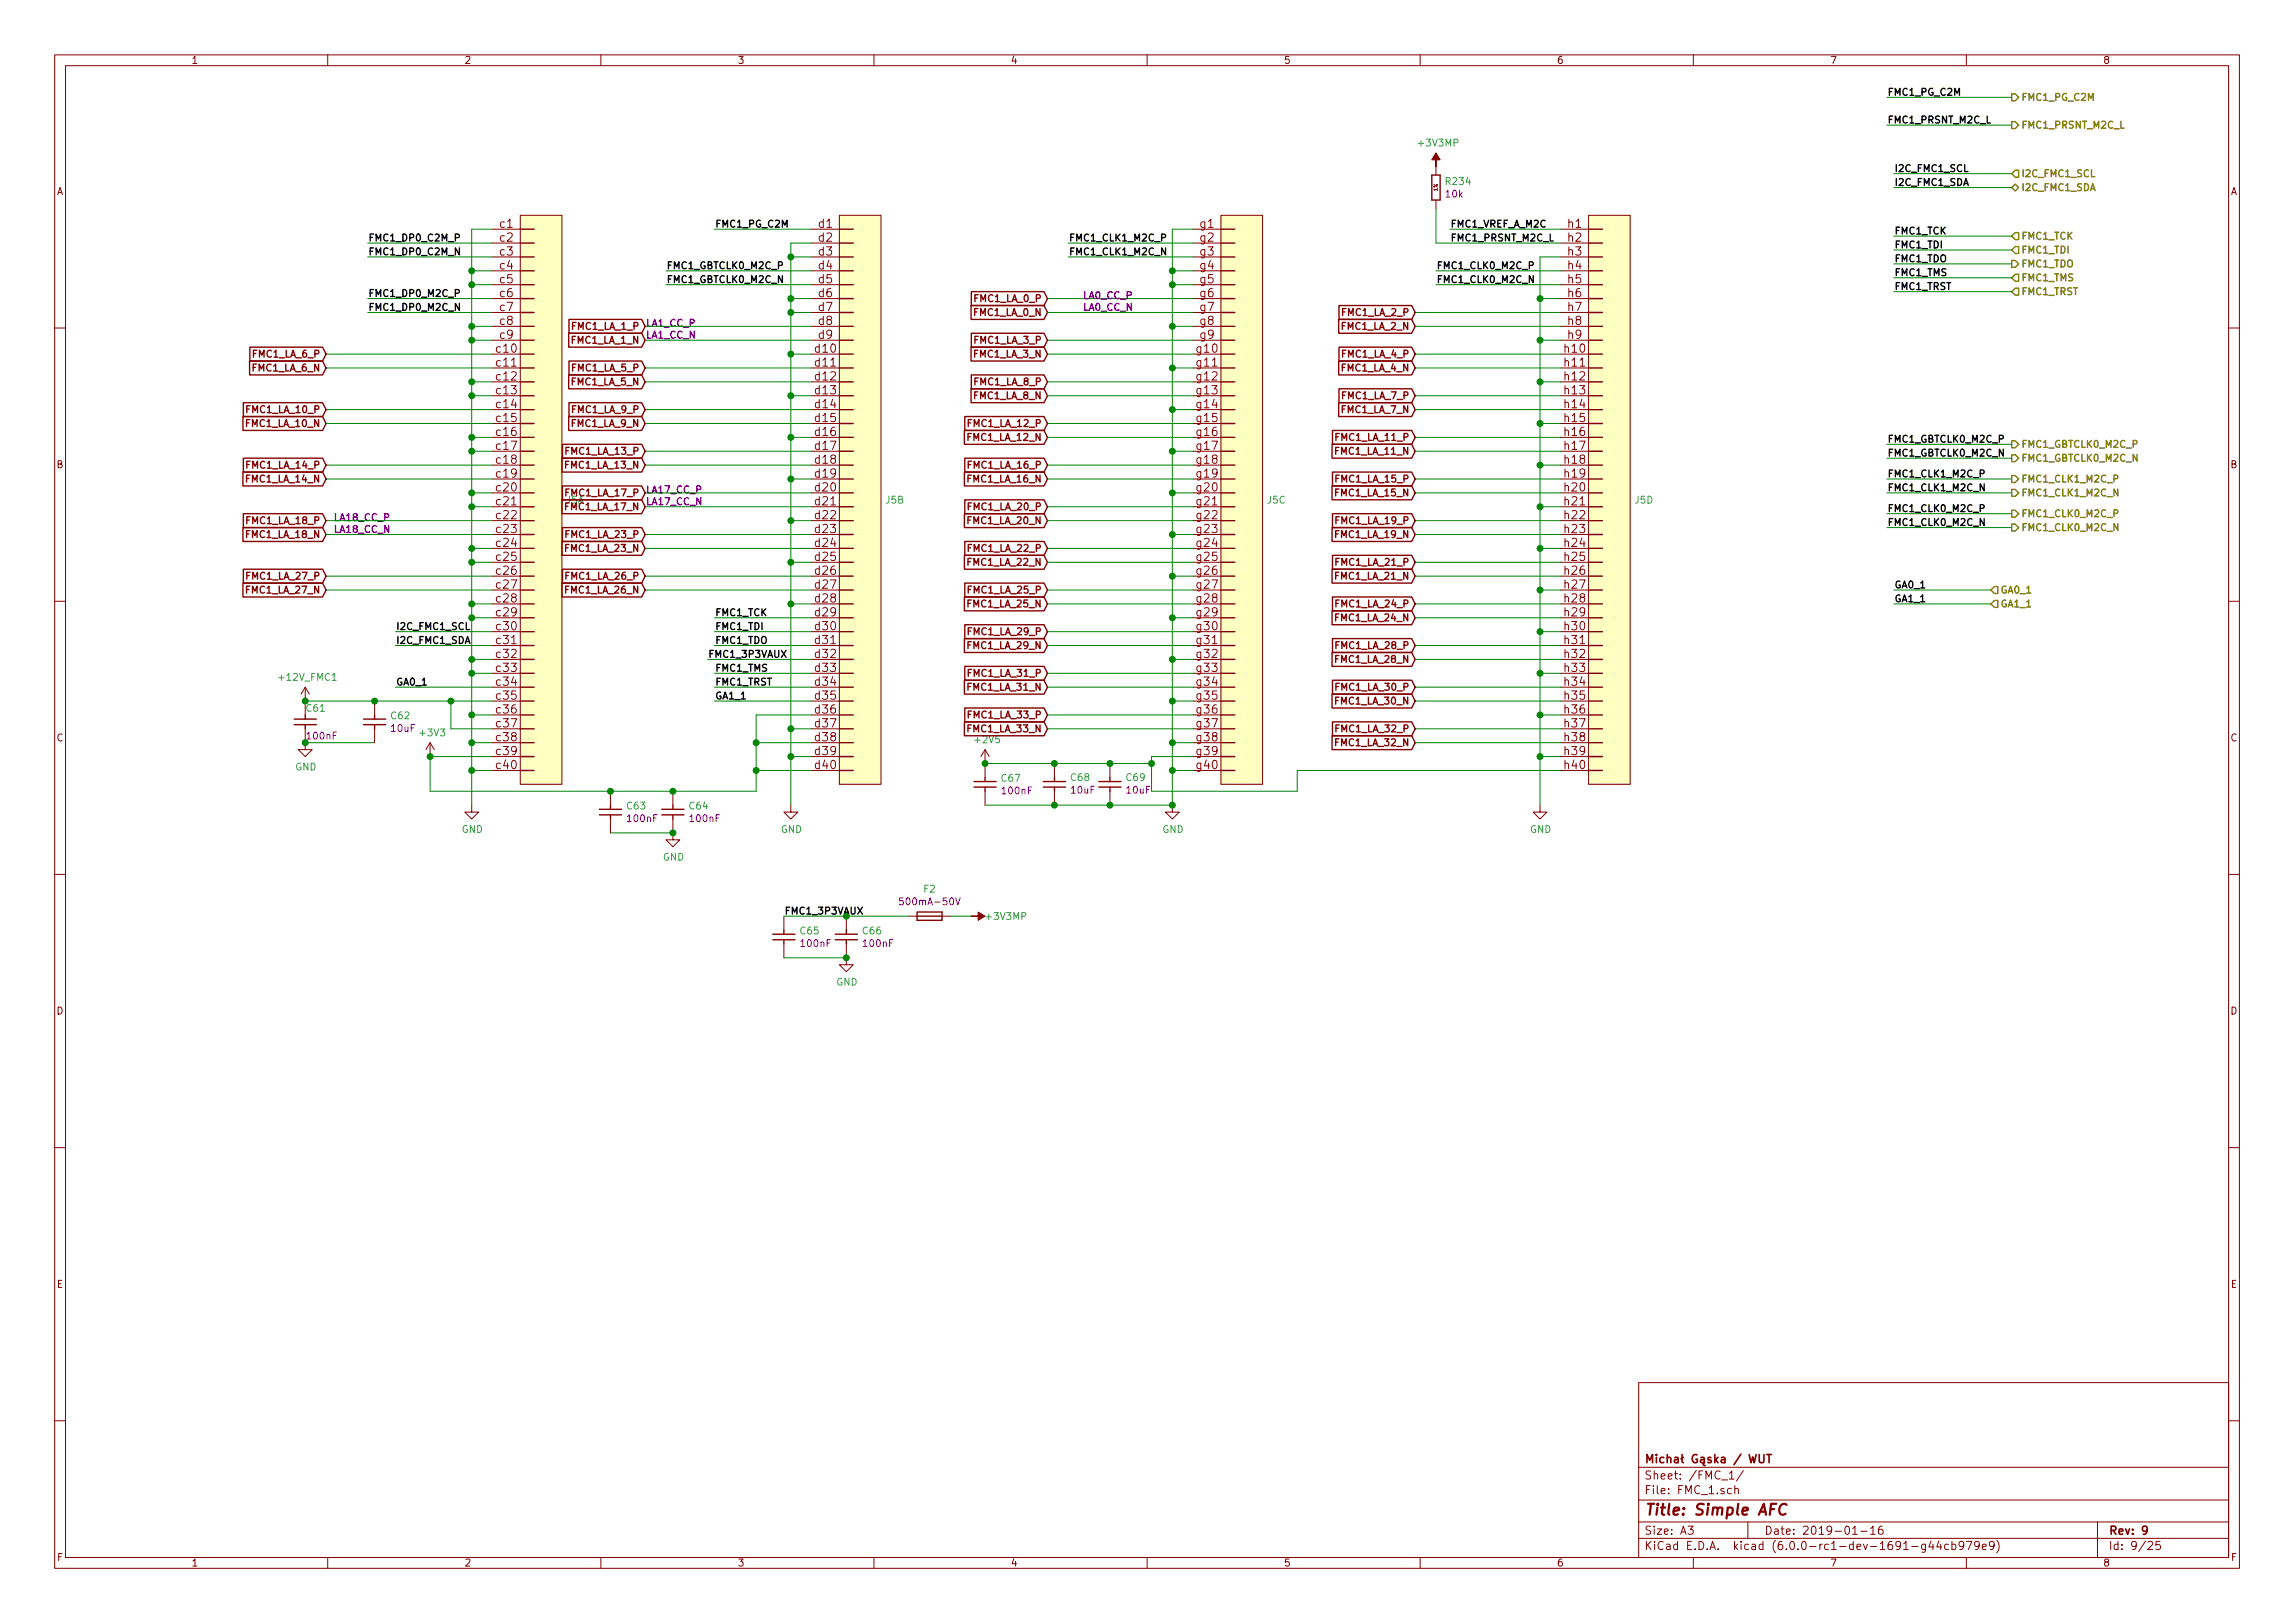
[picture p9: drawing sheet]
<svg xmlns="http://www.w3.org/2000/svg" width="420mm" height="297mm" viewBox="0 0 420 297" stroke-linecap="round" stroke-linejoin="round" font-family="sans-serif">
<defs><g id="words">
<text font-size="2.8" fill="#840000" x="301" y="277.3">Title: Simple AFC</text>
<g font-size="2.1" fill="#840000">
<text x="91.5" y="41.7">c1</text>
<text x="149.9" y="41.7">d1</text>
<text x="219.7" y="41.7">g1</text>
<text x="287" y="41.7">h1</text>
<text x="91.5" y="44.2">c2</text>
<text x="91.5" y="46.8">c3</text>
<text x="149.9" y="44.2">d2</text>
<text x="149.9" y="46.8">d3</text>
<text x="219.7" y="44.2">g2</text>
<text x="219.7" y="46.8">g3</text>
<text x="287" y="44.2">h2</text>
<text x="287" y="46.8">h3</text>
<text x="91.5" y="49.3">c4</text>
<text x="91.5" y="51.9">c5</text>
<text x="149.9" y="49.3">d4</text>
<text x="149.9" y="51.9">d5</text>
<text x="219.7" y="49.3">g4</text>
<text x="219.7" y="51.9">g5</text>
<text x="287" y="49.3">h4</text>
<text x="287" y="51.9">h5</text>
<text x="91.5" y="54.4">c6</text>
<text x="91.5" y="56.9">c7</text>
<text x="91.5" y="59.5">c8</text>
<text x="149.9" y="54.4">d6</text>
<text x="149.9" y="56.9">d7</text>
<text x="149.9" y="59.5">d8</text>
<text x="219.7" y="54.4">g6</text>
<text x="219.7" y="56.9">g7</text>
<text x="219.7" y="59.5">g8</text>
<text x="287" y="54.4">h6</text>
<text x="287" y="56.9">h7</text>
<text x="287" y="59.5">h8</text>
<text x="91" y="64.6">c10</text>
<text x="91.5" y="62">c9</text>
<text x="149.3" y="64.6">d10</text>
<text x="149.9" y="62">d9</text>
<text x="219.2" y="64.6">g10</text>
<text x="219.7" y="62">g9</text>
<text x="286.5" y="64.6">h10</text>
<text x="287" y="62">h9</text>
<text x="91" y="67.1">c11</text>
<text x="91" y="69.6">c12</text>
<text x="149.3" y="67.1">d11</text>
<text x="149.3" y="69.6">d12</text>
<text x="219.2" y="67.1">g11</text>
<text x="219.2" y="69.6">g12</text>
<text x="286.5" y="67.1">h11</text>
<text x="286.5" y="69.6">h12</text>
<text x="91" y="72.2">c13</text>
<text x="91" y="74.7">c14</text>
<text x="91" y="77.3">c15</text>
<text x="149.3" y="72.2">d13</text>
<text x="149.3" y="74.7">d14</text>
<text x="149.3" y="77.3">d15</text>
<text x="219.2" y="72.2">g13</text>
<text x="219.2" y="74.7">g14</text>
<text x="219.2" y="77.3">g15</text>
<text x="286.5" y="72.2">h13</text>
<text x="286.5" y="74.7">h14</text>
<text x="286.5" y="77.3">h15</text>
<text x="91" y="79.8">c16</text>
<text x="91" y="82.3">c17</text>
<text x="149.3" y="79.8">d16</text>
<text x="149.3" y="82.3">d17</text>
<text x="219.2" y="79.8">g16</text>
<text x="219.2" y="82.3">g17</text>
<text x="286.5" y="79.8">h16</text>
<text x="286.5" y="82.3">h17</text>
<text x="91" y="84.9">c18</text>
<text x="91" y="87.4">c19</text>
<text x="91" y="90">c20</text>
<text x="149.3" y="84.9">d18</text>
<text x="149.3" y="87.4">d19</text>
<text x="149.3" y="90">d20</text>
<text x="219.2" y="84.9">g18</text>
<text x="219.2" y="87.4">g19</text>
<text x="219.2" y="90">g20</text>
<text x="286.5" y="84.9">h18</text>
<text x="286.5" y="87.4">h19</text>
<text x="286.5" y="90">h20</text>
<text x="91" y="92.5">c21</text>
<text x="91" y="95">c22</text>
<text x="149.3" y="92.5">d21</text>
<text x="149.3" y="95">d22</text>
<text x="219.2" y="92.5">g21</text>
<text x="219.2" y="95">g22</text>
<text x="286.5" y="92.5">h21</text>
<text x="286.5" y="95">h22</text>
<text x="91" y="97.6">c23</text>
<text x="91" y="100.1">c24</text>
<text x="149.3" y="97.6">d23</text>
<text x="149.3" y="100.1">d24</text>
<text x="219.2" y="97.6">g23</text>
<text x="219.2" y="100.1">g24</text>
<text x="286.5" y="97.6">h23</text>
<text x="286.5" y="100.1">h24</text>
<text x="91" y="102.7">c25</text>
<text x="91" y="105.2">c26</text>
<text x="91" y="107.7">c27</text>
<text x="149.3" y="102.7">d25</text>
<text x="149.3" y="105.2">d26</text>
<text x="149.3" y="107.7">d27</text>
<text x="219.2" y="102.7">g25</text>
<text x="219.2" y="105.2">g26</text>
<text x="219.2" y="107.7">g27</text>
<text x="286.5" y="102.7">h25</text>
<text x="286.5" y="105.2">h26</text>
<text x="286.5" y="107.7">h27</text>
<text x="91" y="110.3">c28</text>
<text x="91" y="112.8">c29</text>
<text x="149.3" y="110.3">d28</text>
<text x="149.3" y="112.8">d29</text>
<text x="219.2" y="110.3">g28</text>
<text x="219.2" y="112.8">g29</text>
<text x="286.5" y="110.3">h28</text>
<text x="286.5" y="112.8">h29</text>
<text x="91" y="115.4">c30</text>
<text x="91" y="117.9">c31</text>
<text x="149.3" y="115.4">d30</text>
<text x="149.3" y="117.9">d31</text>
<text x="219.2" y="115.4">g30</text>
<text x="219.2" y="117.9">g31</text>
<text x="286.5" y="115.4">h30</text>
<text x="286.5" y="117.9">h31</text>
<text x="91" y="120.4">c32</text>
<text x="91" y="123">c33</text>
<text x="91" y="125.5">c34</text>
<text x="149.3" y="120.4">d32</text>
<text x="149.3" y="123">d33</text>
<text x="149.3" y="125.5">d34</text>
<text x="219.2" y="120.4">g32</text>
<text x="219.2" y="123">g33</text>
<text x="219.2" y="125.5">g34</text>
<text x="286.5" y="120.4">h32</text>
<text x="286.5" y="123">h33</text>
<text x="286.5" y="125.5">h34</text>
<text x="91" y="128.1">c35</text>
<text x="91" y="130.6">c36</text>
<text x="149.3" y="128.1">d35</text>
<text x="149.3" y="130.6">d36</text>
<text x="219.2" y="128.1">g35</text>
<text x="219.2" y="130.6">g36</text>
<text x="286.5" y="128.1">h35</text>
<text x="286.5" y="130.6">h36</text>
<text x="91" y="133.1">c37</text>
<text x="91" y="135.7">c38</text>
<text x="149.3" y="133.1">d37</text>
<text x="149.3" y="135.7">d38</text>
<text x="219.2" y="133.1">g37</text>
<text x="219.2" y="135.7">g38</text>
<text x="286.5" y="133.1">h37</text>
<text x="286.5" y="135.7">h38</text>
<text x="91" y="138.2">c39</text>
<text x="91" y="140.8">c40</text>
<text x="149.3" y="138.2">d39</text>
<text x="149.3" y="140.8">d40</text>
<text x="219.2" y="138.2">g39</text>
<text x="219.2" y="140.8">g40</text>
<text x="286.5" y="138.2">h39</text>
<text x="286.5" y="140.8">h40</text>
<text x="301" y="267.8">Micha Gska / WUT</text>
<text x="301" y="273.5">File: FMC_1.sch</text>
<text x="301" y="270.8">Sheet: /FMC_1/</text>
<text x="301" y="280.9">Size: A3</text>
<text x="323" y="280.9">Date: 2019-01-16</text>
<text x="386" y="280.9">Rev: 9</text>
<text x="301" y="283.7">KiCad E.D.A. kicad (6.0.0-rc1-dev-1691-g44cb979e9)</text>
<text x="386" y="283.7">Id: 9/25</text>
</g>
<g font-size="1.8" fill="#840000">
<text x="35" y="11.7">1</text>
<text x="85" y="11.7">2</text>
<text x="135" y="11.7">3</text>
<text x="185" y="11.7">4</text>
<text x="235" y="11.7">5</text>
<text x="285" y="11.7">6</text>
<text x="335" y="11.7">7</text>
<text x="385" y="11.7">8</text>
<text x="10.4" y="35.7">A</text>
<text x="408.4" y="35.7">A</text>
<text x="178.5" y="57.8">FMC1_LA_0_N</text>
<text x="178.6" y="55.3">FMC1_LA_0_P</text>
<text x="245.9" y="57.8">FMC1_LA_2_P</text>
<text x="46.5" y="65.4">FMC1_LA_6_P</text>
<text x="104.8" y="62.9">FMC1_LA_1_N</text>
<text x="104.9" y="60.4">FMC1_LA_1_P</text>
<text x="178.5" y="65.4">FMC1_LA_3_N</text>
<text x="178.6" y="62.9">FMC1_LA_3_P</text>
<text x="245.8" y="60.4">FMC1_LA_2_N</text>
<text x="245.9" y="65.4">FMC1_LA_4_P</text>
<text x="46.4" y="68">FMC1_LA_6_N</text>
<text x="104.8" y="70.5">FMC1_LA_5_N</text>
<text x="104.9" y="68">FMC1_LA_5_P</text>
<text x="178.6" y="70.5">FMC1_LA_8_P</text>
<text x="245.8" y="68">FMC1_LA_4_N</text>
<text x="45.5" y="75.6">FMC1_LA_10_P</text>
<text x="104.9" y="75.6">FMC1_LA_9_P</text>
<text x="178.5" y="73.1">FMC1_LA_8_N</text>
<text x="245.8" y="75.6">FMC1_LA_7_N</text>
<text x="245.9" y="73.1">FMC1_LA_7_P</text>
<text x="45.4" y="78.1">FMC1_LA_10_N</text>
<text x="104" y="83.2">FMC1_LA_13_P</text>
<text x="104.8" y="78.1">FMC1_LA_9_N</text>
<text x="177.5" y="80.7">FMC1_LA_12_N</text>
<text x="177.6" y="78.1">FMC1_LA_12_P</text>
<text x="244.8" y="83.2">FMC1_LA_11_N</text>
<text x="244.9" y="80.7">FMC1_LA_11_P</text>
<text x="10.4" y="85.7">B</text>
<text x="45.4" y="88.3">FMC1_LA_14_N</text>
<text x="45.5" y="85.8">FMC1_LA_14_P</text>
<text x="103.9" y="85.8">FMC1_LA_13_N</text>
<text x="177.5" y="88.3">FMC1_LA_16_N</text>
<text x="177.6" y="85.8">FMC1_LA_16_P</text>
<text x="244.9" y="88.3">FMC1_LA_15_P</text>
<text x="408.4" y="85.7">B</text>
<text x="45.5" y="95.9">FMC1_LA_18_P</text>
<text x="103.6" y="92.2">J5A</text>
<text x="103.9" y="93.4">FMC1_LA_17_N</text>
<text x="104" y="90.8">FMC1_LA_17_P</text>
<text x="177.5" y="95.9">FMC1_LA_20_N</text>
<text x="177.6" y="93.4">FMC1_LA_20_P</text>
<text x="244.8" y="90.8">FMC1_LA_15_N</text>
<text x="244.9" y="95.9">FMC1_LA_19_P</text>
<text x="45.4" y="98.5">FMC1_LA_18_N</text>
<text x="103.9" y="101">FMC1_LA_23_N</text>
<text x="104" y="98.5">FMC1_LA_23_P</text>
<text x="177.6" y="101">FMC1_LA_22_P</text>
<text x="244.8" y="98.5">FMC1_LA_19_N</text>
<text x="45.5" y="106.1">FMC1_LA_27_P</text>
<text x="104" y="106.1">FMC1_LA_26_P</text>
<text x="177.5" y="103.5">FMC1_LA_22_N</text>
<text x="244.8" y="106.1">FMC1_LA_21_N</text>
<text x="244.9" y="103.5">FMC1_LA_21_P</text>
<text x="45.4" y="108.6">FMC1_LA_27_N</text>
<text x="103.9" y="108.6">FMC1_LA_26_N</text>
<text x="177.5" y="111.2">FMC1_LA_25_N</text>
<text x="177.6" y="108.6">FMC1_LA_25_P</text>
<text x="244.8" y="113.7">FMC1_LA_24_N</text>
<text x="244.9" y="111.2">FMC1_LA_24_P</text>
<text x="177.5" y="118.8">FMC1_LA_29_N</text>
<text x="177.6" y="116.2">FMC1_LA_29_P</text>
<text x="244.9" y="118.8">FMC1_LA_28_P</text>
<text x="177.6" y="123.9">FMC1_LA_31_P</text>
<text x="244.8" y="121.3">FMC1_LA_28_N</text>
<text x="177.5" y="126.4">FMC1_LA_31_N</text>
<text x="177.6" y="131.5">FMC1_LA_33_P</text>
<text x="244.8" y="128.9">FMC1_LA_30_N</text>
<text x="244.9" y="126.4">FMC1_LA_30_P</text>
<text x="10.4" y="135.7">C</text>
<text x="177.5" y="134">FMC1_LA_33_N</text>
<text x="244.8" y="136.6">FMC1_LA_32_N</text>
<text x="244.9" y="134">FMC1_LA_32_P</text>
<text x="408.4" y="135.7">C</text>
<text x="10.4" y="185.7">D</text>
<text x="408.4" y="185.7">D</text>
<text x="10.4" y="235.7">E</text>
<text x="408.4" y="235.7">E</text>
<text x="10.5" y="285.7">F</text>
<text x="35" y="286.7">1</text>
<text x="85" y="286.7">2</text>
<text x="135" y="286.7">3</text>
<text x="185" y="286.7">4</text>
<text x="235" y="286.7">5</text>
<text x="285" y="286.7">6</text>
<text x="335" y="286.7">7</text>
<text x="385" y="286.7">8</text>
<text x="408.5" y="285.7">F</text>
</g>
<g font-size="1.8">
<text x="345.4" y="17.5">FMC1_PG_C2M</text>
<text x="345.4" y="22.6">FMC1_PRSNT_M2C_L</text>
<text x="346.7" y="31.5">I2C_FMC1_SCL</text>
<text x="346.7" y="34">I2C_FMC1_SDA</text>
<text x="130.8" y="41.6">FMC1_PG_C2M</text>
<text x="265.4" y="41.6">FMC1_VREF_A_M2C</text>
<text x="67.3" y="44.2">FMC1_DP0_C2M_P</text>
<text x="67.3" y="46.7">FMC1_DP0_C2M_N</text>
<text x="195.6" y="44.2">FMC1_CLK1_M2C_P</text>
<text x="195.6" y="46.7">FMC1_CLK1_M2C_N</text>
<text x="265.4" y="44.2">FMC1_PRSNT_M2C_L</text>
<text x="346.7" y="42.9">FMC1_TCK</text>
<text x="346.7" y="45.5">FMC1_TDI</text>
<text x="346.7" y="48">FMC1_TDO</text>
<text x="121.9" y="49.3">FMC1_GBTCLK0_M2C_P</text>
<text x="121.9" y="51.8">FMC1_GBTCLK0_M2C_N</text>
<text x="262.9" y="49.3">FMC1_CLK0_M2C_P</text>
<text x="262.9" y="51.8">FMC1_CLK0_M2C_N</text>
<text x="346.7" y="50.5">FMC1_TMS</text>
<text x="346.7" y="53.1">FMC1_TRST</text>
<text x="67.3" y="54.3">FMC1_DP0_M2C_P</text>
<text x="67.3" y="56.9">FMC1_DP0_M2C_N</text>
<text x="345.4" y="81">FMC1_GBTCLK0_M2C_P</text>
<text x="345.4" y="83.6">FMC1_GBTCLK0_M2C_N</text>
<text x="345.4" y="87.4">FMC1_CLK1_M2C_P</text>
<text x="345.4" y="89.9">FMC1_CLK1_M2C_N</text>
<text x="345.4" y="93.7">FMC1_CLK0_M2C_P</text>
<text x="345.4" y="96.3">FMC1_CLK0_M2C_N</text>
<text x="346.7" y="107.7">GA0_1</text>
<text x="130.8" y="112.8">FMC1_TCK</text>
<text x="346.7" y="110.2">GA1_1</text>
<text x="72.4" y="115.3">I2C_FMC1_SCL</text>
<text x="72.4" y="117.8">I2C_FMC1_SDA</text>
<text x="130.8" y="115.3">FMC1_TDI</text>
<text x="130.8" y="117.8">FMC1_TDO</text>
<text x="72.4" y="125.5">GA0_1</text>
<text x="129.5" y="120.4">FMC1_3P3VAUX</text>
<text x="130.8" y="122.9">FMC1_TMS</text>
<text x="130.8" y="125.5">FMC1_TRST</text>
<text x="130.8" y="128">GA1_1</text>
</g>
<g font-size="1.8" fill="#848400">
<text x="369.9" y="23.5">FMC1_PRSNT_M2C_L</text>
<text x="369.9" y="18.5">FMC1_PG_C2M</text>
<text x="369.9" y="32.4">I2C_FMC1_SCL</text>
<text x="369.9" y="35">I2C_FMC1_SDA</text>
<text x="369.9" y="43.9">FMC1_TCK</text>
<text x="369.9" y="46.4">FMC1_TDI</text>
<text x="369.9" y="48.9">FMC1_TDO</text>
<text x="369.9" y="51.5">FMC1_TMS</text>
<text x="369.9" y="54">FMC1_TRST</text>
<text x="369.9" y="82">FMC1_GBTCLK0_M2C_P</text>
<text x="369.9" y="84.5">FMC1_GBTCLK0_M2C_N</text>
<text x="369.9" y="88.3">FMC1_CLK1_M2C_P</text>
<text x="369.9" y="90.8">FMC1_CLK1_M2C_N</text>
<text x="369.9" y="94.7">FMC1_CLK0_M2C_P</text>
<text x="369.9" y="97.2">FMC1_CLK0_M2C_N</text>
<text x="366.1" y="108.6">GA0_1</text>
<text x="366.1" y="111.2">GA1_1</text>
</g>
<g font-size="1.8" fill="#008484">
<text x="259.9" y="26.8">+3V3MP</text>
<text x="264.8" y="33.8">R234</text>
<text x="162.2" y="92.2">J5B</text>
<text x="232" y="92.2">J5C</text>
<text x="299.3" y="92.2">J5D</text>
<text x="51.3" y="124.6">+12V_FMC1</text>
<text x="56.2" y="130.3">C61</text>
<text x="71.7" y="131.6">C62</text>
<text x="77" y="134.8">+3V3</text>
<text x="178.6" y="136">+2V5</text>
<text x="54.1" y="141">GND</text>
<text x="183.4" y="143.1">C67</text>
<text x="196.1" y="142.9">C68</text>
<text x="206.3" y="142.9">C69</text>
<text x="114.8" y="148.1">C63</text>
<text x="126.3" y="148.1">C64</text>
<text x="84.5" y="152.4">GND</text>
<text x="143" y="152.4">GND</text>
<text x="212.8" y="152.4">GND</text>
<text x="280.1" y="152.4">GND</text>
<text x="121.4" y="157.5">GND</text>
<text x="169.2" y="163.4">F2</text>
<text x="146.6" y="171">C65</text>
<text x="158" y="171">C66</text>
<text x="180.7" y="168.4">+3V3MP</text>
<text x="153.1" y="180.4">GND</text>
</g>
<g font-size="1.8" fill="#840084">
<text x="264.7" y="36.2">10k</text>
<text x="56.3" y="135.3">100nF</text>
<text x="71.7" y="133.9">10uF</text>
<text x="183.6" y="145.4">100nF</text>
<text x="196.2" y="145.2">10uF</text>
<text x="206.3" y="145.2">10uF</text>
<text x="115" y="150.5">100nF</text>
<text x="126.4" y="150.5">100nF</text>
<text x="165.4" y="165.7">500mA-50V</text>
<text x="146.8" y="173.3">100nF</text>
<text x="158.2" y="173.3">100nF</text>
</g>
<g font-size="1.8" fill="#0000c2">
<text x="118.1" y="59.8">LA1_CC_P</text>
<text x="198.1" y="54.7">LA0_CC_P</text>
<text x="198.1" y="56.9">LA0_CC_N</text>
<text x="118.1" y="62">LA1_CC_N</text>
<text x="61" y="95.4">LA18_CC_P</text>
<text x="118.1" y="90.3">LA17_CC_P</text>
<text x="118.1" y="92.4">LA17_CC_N</text>
<text x="61" y="97.5">LA18_CC_N</text>
</g>
<text font-size="1.8" fill="#008400" x="143.5" y="167.4">FMC1_3P3VAUX</text>
<text font-size=".9" fill="#840000" x="263.2" y="35" transform="rotate(-90 263.2 35)">1%</text>
</g></defs>
<g fill="none" stroke="#840000" stroke-width=".18">
<path d="M10 10h400v277h-400zM12 12h396v273.1h-396zM60 10v2M110 10v2M160 10v2M210 10v2M260 10v2M310 10v2M360 10v2M95.2 39.4h7.7v104.1h-7.7zM153.7 39.4h7.6v104.1h-7.6zM223.5 39.4h7.6v104.1h-7.6z"/>
<path d="M262.9 30.5v1.5M262.9 36.6v1.5M290.8 39.4h7.6v104.1h-7.6zM90.2 41.9h5M90.2 44.5h5M90.2 47h5M90.2 49.6h5M90.2 52.1h5M90.2 54.6h5M90.2 57.2h5M90.2 59.7h5M148.6 41.9h5.1"/>
<path d="M148.6 44.5h5.1M148.6 47h5.1M148.6 49.6h5.1M148.6 52.1h5.1M148.6 54.6h5.1M148.6 57.2h5.1M148.6 59.7h5.1M218.4 41.9h5.1M218.4 44.5h5.1M218.4 47h5.1M218.4 49.6h5.1M218.4 52.1h5.1"/>
<path d="M218.4 54.6h5.1M218.4 57.2h5.1M218.4 59.7h5.1M285.7 41.9h5.1M285.7 44.5h5.1M285.7 47h5.1M285.7 49.6h5.1M285.7 52.1h5.1M285.7 54.6h5.1M285.7 57.2h5.1M285.7 59.7h5.1M10 60h2"/>
<path d="M90.2 62.3h5M90.2 64.8h5M90.2 67.3h5M90.2 69.9h5M90.2 72.4h5M90.2 75h5M90.2 77.5h5M148.6 62.3h5.1M148.6 64.8h5.1M148.6 67.3h5.1M148.6 69.9h5.1M148.6 72.4h5.1"/>
<path d="M148.6 75h5.1M148.6 77.5h5.1M218.4 62.3h5.1M218.4 64.8h5.1M218.4 67.3h5.1M218.4 69.9h5.1M218.4 72.4h5.1M218.4 75h5.1M218.4 77.5h5.1M285.7 62.3h5.1M285.7 64.8h5.1M285.7 67.3h5.1"/>
<path d="M285.7 69.9h5.1M285.7 72.4h5.1M285.7 75h5.1M285.7 77.5h5.1M408 60h2M90.2 80h5M90.2 82.6h5M90.2 85.1h5M90.2 87.7h5M90.2 90.2h5M90.2 92.7h5M90.2 95.3h5"/>
<path d="M90.2 97.8h5M148.6 80h5.1M148.6 82.6h5.1M148.6 85.1h5.1M148.6 87.7h5.1M148.6 90.2h5.1M148.6 92.7h5.1M148.6 95.3h5.1M148.6 97.8h5.1M218.4 80h5.1M218.4 82.6h5.1M218.4 85.1h5.1"/>
<path d="M218.4 87.7h5.1M218.4 90.2h5.1M218.4 92.7h5.1M218.4 95.3h5.1M218.4 97.8h5.1M285.7 80h5.1M285.7 82.6h5.1M285.7 85.1h5.1M285.7 87.7h5.1M285.7 90.2h5.1M285.7 92.7h5.1M285.7 95.3h5.1"/>
<path d="M285.7 97.8h5.1M10 110h2M90.2 100.4h5M90.2 102.9h5M90.2 105.4h5M90.2 108h5M90.2 110.5h5M90.2 113.1h5M90.2 115.6h5M90.2 118.1h5M148.6 100.4h5.1M148.6 102.9h5.1"/>
<path d="M148.6 105.4h5.1M148.6 108h5.1M148.6 110.5h5.1M148.6 113.1h5.1M148.6 115.6h5.1M148.6 118.1h5.1M218.4 100.4h5.1M218.4 102.9h5.1M218.4 105.4h5.1M218.4 108h5.1M218.4 110.5h5.1M218.4 113.1h5.1"/>
<path d="M218.4 115.6h5.1M218.4 118.1h5.1M285.7 100.4h5.1M285.7 102.9h5.1M285.7 105.4h5.1M285.7 108h5.1M285.7 110.5h5.1M285.7 113.1h5.1M285.7 115.6h5.1M285.7 118.1h5.1M408 110h2M55.9 133.4v3.8h1.2l-1.2 1.3-1.3-1.3h1.3"/>
<path d="M55.9 125.8l-.8 1.2M55.9 125.8v5M55.9 125.8l.7 1.2M68.6 128.3v2.5M68.6 133.4v2.5M78.7 135.9l-.7 1.3M78.7 135.9v2.6M78.7 135.9l.8 1.3M90.2 120.7h5M90.2 123.2h5M90.2 133.4h5M90.2 135.9h5"/>
<path d="M90.2 138.5h5M90.2 125.8h5M90.2 128.3h5M90.2 130.8h5M148.6 120.7h5.1M148.6 123.2h5.1M148.6 133.4h5.1M148.6 135.9h5.1M148.6 138.5h5.1M148.6 125.8h5.1M148.6 128.3h5.1M148.6 130.8h5.1"/>
<path d="M180.3 137.2l-.7 1.3M180.3 137.2v5.1M180.3 137.2l.8 1.3M193 139.7v2.6M203.2 139.7v2.6M218.4 120.7h5.1M218.4 123.2h5.1M218.4 133.4h5.1M218.4 135.9h5.1M218.4 138.5h5.1M218.4 125.8h5.1M218.4 128.3h5.1"/>
<path d="M218.4 130.8h5.1M285.7 120.7h5.1M285.7 123.2h5.1M285.7 133.4h5.1M285.7 135.9h5.1M285.7 138.5h5.1M285.7 125.8h5.1M285.7 128.3h5.1M285.7 130.8h5.1M86.4 147.4v1.2h1.2l-1.2 1.3-1.3-1.3h1.3M90.2 141h5M111.8 144.8v2.6"/>
<path d="M111.8 149.9v2.5M123.2 149.9v3.8h1.3l-1.3 1.3-1.3-1.3h1.3M123.2 144.8v2.6M144.8 147.4v1.2h1.2l-1.2 1.3-1.3-1.3h1.3M148.6 141h5.1M180.3 144.8v2.6M193 144.8v2.6M203.2 144.8v2.6M214.6 147.4v1.2h1.3l-1.3 1.3-1.2-1.3h1.2M218.4 141h5.1M281.9 147.4v1.2h1.3l-1.3 1.3-1.2-1.3h1.2M285.7 141h5.1"/>
<path d="M10 160h2M143.5 167.7v2.5M143.5 172.8v2.5M154.9 172.8v3.8h1.3l-1.3 1.2-1.2-1.2h1.2M154.9 167.7v2.5M166.4 167.7h1.5M172.5 167.7h1.5M408 160h2M10 210h2M408 210h2M300 253h108v32.1h-108zM10 260h2"/>
<path d="M300 278.5h108M300 274.5h108M300 268.5h108M309 279.3h1l-.5 .6 .4 .1v.7l-.2 .1-.7-.1M316.6 269.6l.4-.4v1.5M316.6 270.7h.9M317 272.5l-.5-.1-.2 .3v.6l.2 .1 .5-.1M317.6 272.5h.1a.37 .37 0 0 1 .6 .1v.8M317.6 271.9v1.5M319.2 269.1l-1.3 2M320 278.5v3M342.5 279.7l.4-.4v1.5"/>
<path d="M344.6 279.3a.59 .59 0 0 0-.7 .6l.1 .8 .2 .1 .5-.1 .1-.5-.2-.3h-.4l-.3 .3M384 278.5v6.6M408 260h2M60 285.1v1.9M110 285.1v1.9M160 285.1v1.9M210 285.1v1.9M260 285.1v1.9M300 281.5h108M310 285.1v1.9M339.2 280.8h.8M340.7 280.2h1.1"/>
<path d="M342.5 280.8h.8M352.5 282.6v1.2l-.3 .3-.3-.1M352.5 282.7l-.4-.1-.3 .3 .1 .6 .2 .1 .4-.1M353.5 282l-.4 1.1h1M353.9 282.6v1M354.9 282l-.3 1.1h.9M355.3 282.6v1M356.7 282.7l-.4-.1-.3 .3 .1 .6h.6M357.4 282.7l.4-.1 .3 .3-.1 .6-.2 .1-.4-.1M357.4 282.1v1.5M359.5 282.7l-.3 .3h-.4l-.2-.3 .2-.5 .4-.1 .2 .2a1.13 1.13 0 0 1-.2 1.2l-.4 .1M360 282.1h1l-.7 1.5"/>
<path d="M360 285.1v1.9M362.4 282.7l-.3 .3h-.3l-.3-.3v-.3l.1-.2 .5-.1 .2 .2a1.19 1.19 0 0 1-.2 1.2l-.5 .1M362.9 283.1l.7-.1v-.3l-.5-.1-.2 .2 .1 .7h.6M365.1 282.7l-.3 .3h-.3l-.3-.3v-.3l.2-.2 .4-.1 .2 .2a1.13 1.13 0 0 1-.2 1.2l-.4 .1M365.6 281.9a1.71 1.71 0 0 1 0 2.3M393.2 282.3l.6-.2 .3 .4-.9 1.1h.9M395.5 282.1h-.8v.7l.2-.1h.5l.1 .3v.5l-.3 .1-.5-.1"/>
</g>
<path d="M320.2 266.2l.4 1.5 .3-1.1 .3 1.1 .3-1.5M322.1 266.2v1.2l.3 .3h.3l.2-.3v-1.2M323.4 266.2h.9M323.9 266.2v1.5M393.1 279.9l-.3 .3h-.3l-.3-.3v-.3l.2-.2 .4-.1 .2 .2a1.19 1.19 0 0 1-.2 1.2l-.4 .1" fill="none" stroke="#840000" stroke-width=".3"/>
<path d="M327.1 275.4a.87 .87 0 0 0-1 0 .87 .87 0 0 0-.4 1 .7 .7 0 0 0 .4 .8 .7 .7 0 0 0 .8-.2" fill="none" stroke="#840000" stroke-width=".41"/>
<g fill="none" stroke="#008400" stroke-width=".18">
<path d="M345.4 17.8h22.9M262.9 38.1v6.4h22.8M345.4 22.9h22.9M346.7 31.8h21.6M346.7 34.3h21.6M67.3 44.5h22.9M67.3 47h22.9M67.3 54.6h22.9M67.3 57.2h22.9M86.4 49.6h3.8M86.4 52.1h3.8M86.4 59.7h3.8"/>
<path d="M90.2 41.9h-3.8v105.5M118.1 59.7h30.5M121.9 49.6h26.7M121.9 52.1h26.7M130.8 41.9h17.8M144.8 47h3.8M144.8 54.6h3.8M144.8 57.2h3.8M148.6 44.5h-3.8v102.9M191.8 54.6h26.6M191.8 57.2h26.6M195.6 44.5h22.8"/>
<path d="M195.6 47h22.8M214.6 49.6h3.8M214.6 52.1h3.8M214.6 59.7h3.8M218.4 41.9h-3.8v105.5h-34.3M259.1 59.7h26.6M259.1 57.2h26.6M262.9 49.6h22.8M262.9 52.1h22.8M265.4 41.9h20.3M281.9 54.6h3.8M285.7 47h-3.8v100.4"/>
<path d="M346.7 43.2h21.6M346.7 45.8h21.6M346.7 48.3h21.6M346.7 50.8h21.6M346.7 53.4h21.6M59.7 64.8h30.5M59.7 67.3h30.5M59.7 75h30.5M59.7 77.5h30.5M86.4 62.3h3.8M86.4 69.9h3.8M86.4 72.4h3.8"/>
<path d="M118.1 62.3h30.5M118.1 69.9h30.5M118.1 67.3h30.5M118.1 75h30.5M118.1 77.5h30.5M144.8 72.4h3.8M144.8 64.8h3.8M191.8 62.3h26.6M191.8 69.9h26.6M191.8 72.4h26.6M191.8 64.8h26.6M191.8 77.5h26.6"/>
<path d="M214.6 67.3h3.8M214.6 75h3.8M259.1 72.4h26.6M259.1 64.8h26.6M259.1 67.3h26.6M259.1 75h26.6M281.9 62.3h3.8M281.9 69.9h3.8M281.9 77.5h3.8M59.7 95.3h30.5M59.7 87.7h30.5M59.7 97.8h30.5"/>
<path d="M59.7 85.1h30.5M86.4 80h3.8M86.4 82.6h3.8M86.4 90.2h3.8M86.4 92.7h3.8M118.1 82.6h30.5M118.1 90.2h30.5M118.1 92.7h30.5M118.1 97.8h30.5M118.1 85.1h30.5M144.8 80h3.8M144.8 95.3h3.8"/>
<path d="M144.8 87.7h3.8M191.8 80h26.6M191.8 92.7h26.6M191.8 95.3h26.6M191.8 87.7h26.6M191.8 85.1h26.6M214.6 82.6h3.8M214.6 90.2h3.8M214.6 97.8h3.8M259.1 80h26.6M259.1 82.6h26.6M259.1 90.2h26.6"/>
<path d="M259.1 95.3h26.6M259.1 87.7h26.6M259.1 97.8h26.6M281.9 92.7h3.8M281.9 85.1h3.8M345.4 90.2h22.9M345.4 87.7h22.9M345.4 94h22.9M345.4 96.6h22.9M345.4 81.3h22.9M345.4 83.9h22.9M59.7 105.4h30.5"/>
<path d="M59.7 108h30.5M72.4 115.6h17.8M72.4 118.1h17.8M86.4 100.4h3.8M86.4 102.9h3.8M86.4 110.5h3.8M86.4 113.1h3.8M118.1 100.4h30.5M118.1 105.4h30.5M118.1 108h30.5M130.8 113.1h17.8M130.8 115.6h17.8"/>
<path d="M130.8 118.1h17.8M144.8 102.9h3.8M144.8 110.5h3.8M191.8 100.4h26.6M191.8 102.9h26.6M191.8 110.5h26.6M191.8 108h26.6M191.8 115.6h26.6M191.8 118.1h26.6M214.6 113.1h3.8M214.6 105.4h3.8M259.1 102.9h26.6"/>
<path d="M259.1 110.5h26.6M259.1 113.1h26.6M259.1 105.4h26.6M259.1 118.1h26.6M281.9 100.4h3.8M281.9 108h3.8M281.9 115.6h3.8M346.7 110.5h17.8M346.7 108h17.8M55.9 135.9h12.7M55.9 128.3h34.3M72.4 125.8h17.8"/>
<path d="M82.5 128.3v5.1h7.7M86.4 135.9h3.8M86.4 130.8h3.8M86.4 120.7h3.8M86.4 123.2h3.8M129.5 120.7h19.1M130.8 123.2h17.8M130.8 128.3h17.8M130.8 125.8h17.8M138.4 135.9h10.2M144.8 138.5h3.8M144.8 133.4h3.8"/>
<path d="M148.6 130.8h-10.2v14h-59.7v-6.3h11.5M180.3 139.7h30.5M191.8 130.8h26.6M191.8 123.2h26.6M191.8 133.4h26.6M191.8 125.8h26.6M214.6 135.9h3.8M214.6 120.7h3.8M214.6 128.3h3.8M218.4 138.5h-7.6v6.3h26.7v-3.8h48.2M259.1 135.9h26.6M259.1 120.7h26.6"/>
<path d="M259.1 133.4h26.6M259.1 128.3h26.6M259.1 125.8h26.6M281.9 130.8h3.8M281.9 123.2h3.8M281.9 138.5h3.8M86.4 141h3.8M111.8 152.4h11.4M138.4 141h10.2M214.6 141h3.8M143.5 175.3h11.4M143.5 167.7h22.9"/>
<path d="M174 167.7h3.8"/>
</g>
<g fill="#008400" stroke="#008400" stroke-width=".25">
<circle cx="86.4" cy="135.9" r=".51"/>
<circle cx="86.4" cy="130.8" r=".51"/>
<circle cx="86.4" cy="120.7" r=".51"/>
<circle cx="86.4" cy="123.2" r=".51"/>
<circle cx="86.4" cy="49.6" r=".51"/>
<circle cx="86.4" cy="52.1" r=".51"/>
<circle cx="86.4" cy="59.7" r=".51"/>
<circle cx="86.4" cy="62.3" r=".51"/>
<circle cx="86.4" cy="69.9" r=".51"/>
<circle cx="86.4" cy="72.4" r=".51"/>
<circle cx="86.4" cy="80" r=".51"/>
<circle cx="86.4" cy="82.6" r=".51"/>
<circle cx="86.4" cy="90.2" r=".51"/>
<circle cx="86.4" cy="92.7" r=".51"/>
<circle cx="86.4" cy="100.4" r=".51"/>
<circle cx="86.4" cy="102.9" r=".51"/>
<circle cx="86.4" cy="110.5" r=".51"/>
<circle cx="86.4" cy="113.1" r=".51"/>
<circle cx="144.8" cy="138.5" r=".51"/>
<circle cx="144.8" cy="133.4" r=".51"/>
<circle cx="144.8" cy="110.5" r=".51"/>
<circle cx="144.8" cy="102.9" r=".51"/>
<circle cx="144.8" cy="47" r=".51"/>
<circle cx="144.8" cy="54.6" r=".51"/>
<circle cx="144.8" cy="57.2" r=".51"/>
<circle cx="144.8" cy="95.3" r=".51"/>
<circle cx="144.8" cy="87.7" r=".51"/>
<circle cx="144.8" cy="80" r=".51"/>
<circle cx="144.8" cy="72.4" r=".51"/>
<circle cx="144.8" cy="64.8" r=".51"/>
<circle cx="214.6" cy="135.9" r=".51"/>
<circle cx="214.6" cy="49.6" r=".51"/>
<circle cx="214.6" cy="52.1" r=".51"/>
<circle cx="214.6" cy="59.7" r=".51"/>
<circle cx="214.6" cy="67.3" r=".51"/>
<circle cx="214.6" cy="75" r=".51"/>
<circle cx="214.6" cy="82.6" r=".51"/>
<circle cx="214.6" cy="90.2" r=".51"/>
<circle cx="214.6" cy="97.8" r=".51"/>
<circle cx="214.6" cy="105.4" r=".51"/>
<circle cx="214.6" cy="113.1" r=".51"/>
<circle cx="214.6" cy="120.7" r=".51"/>
<circle cx="214.6" cy="128.3" r=".51"/>
<circle cx="281.9" cy="138.5" r=".51"/>
<circle cx="281.9" cy="54.6" r=".51"/>
<circle cx="281.9" cy="62.3" r=".51"/>
<circle cx="281.9" cy="69.9" r=".51"/>
<circle cx="281.9" cy="77.5" r=".51"/>
<circle cx="281.9" cy="85.1" r=".51"/>
<circle cx="281.9" cy="92.7" r=".51"/>
<circle cx="281.9" cy="100.4" r=".51"/>
<circle cx="281.9" cy="108" r=".51"/>
<circle cx="281.9" cy="115.6" r=".51"/>
<circle cx="281.9" cy="123.2" r=".51"/>
<circle cx="281.9" cy="130.8" r=".51"/>
<circle cx="138.4" cy="135.9" r=".51"/>
<circle cx="138.4" cy="141" r=".51"/>
<circle cx="214.6" cy="141" r=".51"/>
<circle cx="86.4" cy="141" r=".51"/>
<circle cx="210.8" cy="139.7" r=".51"/>
<circle cx="214.6" cy="147.4" r=".51"/>
<circle cx="82.6" cy="128.3" r=".51"/>
<circle cx="78.7" cy="138.5" r=".51"/>
<circle cx="111.8" cy="144.8" r=".51"/>
<circle cx="123.2" cy="144.8" r=".51"/>
<circle cx="123.2" cy="152.4" r=".51"/>
<circle cx="55.9" cy="128.3" r=".51"/>
<circle cx="55.9" cy="135.9" r=".51"/>
<circle cx="68.6" cy="128.3" r=".51"/>
<circle cx="154.9" cy="175.3" r=".51"/>
<circle cx="180.3" cy="139.7" r=".51"/>
<circle cx="193" cy="139.7" r=".51"/>
<circle cx="193" cy="147.4" r=".51"/>
<circle cx="203.2" cy="139.7" r=".51"/>
<circle cx="203.2" cy="147.4" r=".51"/>
</g>
<path d="M83.4 43.5l.6-.1 .1-.1-.1-.3-.6-.2v1.3M83.4 53.7l.6-.1 .1-.2-.1-.3-.6-.1v1.3M84.1 45.4v1.2l-.7-1.2v1.2M84.1 55.5v1.3l-.7-1.3v1.3" fill="none" stroke="#000" stroke-width=".25"/>
<g fill="none" stroke="#848400" stroke-width=".25">
<path d="M368.3 17.2h.6l.7 .6-.7 .7h-.6zM368.3 22.3h.6l.7 .6-.7 .6h-.6zM368.3 34.3l.6-.6 .7 .6-.7 .7zM368.9 31.2h.7v1.2h-.7l-.6-.6zM368.3 47.7h.6l.7 .6-.7 .6h-.6zM368.9 42.6h.7v1.3h-.7l-.6-.7zM368.9 45.1h.7v1.3h-.7l-.6-.6zM368.9 50.2h.7v1.3h-.7l-.6-.7zM368.9 52.7h.7v1.3h-.7l-.6-.6zM368.3 80.7h.6l.7 .6-.7 .7h-.6zM368.3 83.2h.6l.7 .7-.7 .6h-.6zM368.3 87h.6l.7 .7-.7 .6h-.6z"/>
<path d="M368.3 89.6h.6l.7 .6-.7 .6h-.6zM368.3 93.4h.6l.7 .6-.7 .7h-.6zM368.3 95.9h.6l.7 .7-.7 .6h-.6zM365.1 107.4h.7v1.2h-.7l-.6-.6zM365.1 109.9h.7v1.3h-.7l-.6-.7z"/>
</g>
<path d="M60.8 124.5h.7" fill="none" stroke="#008484" stroke-width=".18"/>
<g fill="#840000" stroke="#840000" stroke-width=".18">
<path d="M177.8 167.7h1.3v-.8l1.2 .8-1.2 .7v-.7z"/>
<path d="M262.9 28l.8 1.2h-.8v1.3v-1.3h-.8z"/>
</g>
<g fill="none" stroke="#840000" stroke-width=".25">
<path d="M262.1 32h1.6v4.6h-1.6zM95.2 41.9h2.6M95.2 44.5h2.6M95.2 47h2.6M95.2 49.6h2.6M95.2 52.1h2.6M95.2 54.6h2.6M95.2 57.2h2.6M95.2 59.7h2.6M104.2 58.5h13.3l.6 1.2-.6 1.3h-13.3zM153.7 41.9h2.5M153.7 44.5h2.5"/>
<path d="M153.7 47h2.5M153.7 49.6h2.5M153.7 52.1h2.5M153.7 54.6h2.5M153.7 57.2h2.5M153.7 59.7h2.5M177.8 55.9h13.3l.7 1.3-.7 1.3h-13.3zM177.8 53.4h13.3l.7 1.2-.7 1.3h-13.3zM223.5 41.9h2.6M223.5 44.5h2.6M223.5 47h2.6M223.5 49.6h2.6"/>
<path d="M223.5 52.1h2.6M223.5 54.6h2.6M223.5 57.2h2.6M223.5 59.7h2.6M245.1 58.5h13.3l.7 1.2-.7 1.3h-13.3zM245.1 55.9h13.3l.7 1.3-.7 1.3h-13.3zM290.8 41.9h2.6M290.8 44.5h2.6M290.8 47h2.6M290.8 49.6h2.6M290.8 52.1h2.6M290.8 54.6h2.6"/>
<path d="M290.8 57.2h2.6M290.8 59.7h2.6M44.5 76.2h14.6l.6 1.3-.6 1.3h-14.6zM44.6 73.7h14.5l.6 1.3-.6 1.2h-14.5zM45.7 66.1h13.4l.6 1.2-.6 1.3h-13.4zM45.7 63.5h13.4l.6 1.3-.6 1.3h-13.4zM95.2 62.3h2.6M95.2 64.8h2.6M95.2 67.3h2.6M95.2 69.9h2.6M95.2 72.4h2.6M95.2 75h2.6"/>
<path d="M95.2 77.5h2.6M104.1 61h13.4l.6 1.3-.6 1.2h-13.4zM104.1 68.6h13.4l.6 1.3-.6 1.3h-13.4zM104.1 76.2h13.4l.6 1.3-.6 1.3h-13.4zM104.2 66.1h13.3l.6 1.2-.6 1.3h-13.3zM104.2 73.7h13.3l.6 1.3-.6 1.2h-13.3zM153.7 62.3h2.5M153.7 64.8h2.5M153.7 67.3h2.5M153.7 69.9h2.5M153.7 72.4h2.5M153.7 75h2.5"/>
<path d="M153.7 77.5h2.5M176.6 78.8h14.5l.7 1.2-.7 1.3h-14.5zM176.6 76.2h14.5l.7 1.3-.7 1.3h-14.5zM177.8 63.5h13.3l.7 1.3-.7 1.3h-13.3zM177.8 71.2h13.3l.7 1.2-.7 1.3h-13.3zM177.8 61h13.3l.7 1.3-.7 1.2h-13.3zM177.8 68.6h13.3l.7 1.3-.7 1.3h-13.3zM223.5 62.3h2.6M223.5 64.8h2.6M223.5 67.3h2.6M223.5 69.9h2.6M223.5 72.4h2.6"/>
<path d="M223.5 75h2.6M223.5 77.5h2.6M243.9 78.8h14.5l.7 1.2-.7 1.3h-14.5zM245.1 66.1h13.3l.7 1.2-.7 1.3h-13.3zM245.1 73.7h13.3l.7 1.3-.7 1.2h-13.3zM245.1 63.5h13.3l.7 1.3-.7 1.3h-13.3zM245.1 71.2h13.3l.7 1.2-.7 1.3h-13.3zM290.8 62.3h2.6M290.8 64.8h2.6M290.8 67.3h2.6M290.8 69.9h2.6M290.8 72.4h2.6"/>
<path d="M290.8 75h2.6M290.8 77.5h2.6M44.5 86.4h14.6l.6 1.3-.6 1.2h-14.6zM44.5 96.6h14.6l.6 1.2-.6 1.3h-14.6zM44.6 83.9h14.5l.6 1.2-.6 1.3h-14.5zM44.6 94h14.5l.6 1.3-.6 1.3h-14.5zM95.2 80h2.6M95.2 82.6h2.6M95.2 85.1h2.6M95.2 87.7h2.6M95.2 90.2h2.6M95.2 92.7h2.6"/>
<path d="M95.2 95.3h2.6M95.2 97.8h2.6M102.9 83.9h14.6l.6 1.2-.6 1.3h-14.6zM102.9 99.1h14.6l.6 1.3-.6 1.2h-14.6zM102.9 91.5h14.6l.6 1.2-.6 1.3h-14.6zM103 81.3h14.5l.6 1.3-.6 1.3h-14.5zM103 96.6h14.5l.6 1.2-.6 1.3h-14.5zM103 88.9h14.5l.6 1.3-.6 1.3h-14.5zM153.7 80h2.5M153.7 82.6h2.5M153.7 85.1h2.5M153.7 87.7h2.5"/>
<path d="M153.7 90.2h2.5M153.7 92.7h2.5M153.7 95.3h2.5M153.7 97.8h2.5M176.6 86.4h14.5l.7 1.3-.7 1.2h-14.5zM176.6 94h14.5l.7 1.3-.7 1.3h-14.5zM176.6 83.9h14.5l.7 1.2-.7 1.3h-14.5zM176.6 91.5h14.5l.7 1.2-.7 1.3h-14.5zM176.6 99.1h14.5l.7 1.3-.7 1.2h-14.5zM223.5 80h2.6M223.5 82.6h2.6M223.5 85.1h2.6"/>
<path d="M223.5 87.7h2.6M223.5 90.2h2.6M223.5 92.7h2.6M223.5 95.3h2.6M223.5 97.8h2.6M243.9 88.9h14.5l.7 1.3-.7 1.3h-14.5zM243.9 81.3h14.5l.7 1.3-.7 1.3h-14.5zM243.9 96.6h14.5l.7 1.2-.7 1.3h-14.5zM243.9 86.4h14.5l.7 1.3-.7 1.2h-14.5zM243.9 94h14.5l.7 1.3-.7 1.3h-14.5zM290.8 80h2.6M290.8 82.6h2.6"/>
<path d="M290.8 85.1h2.6M290.8 87.7h2.6M290.8 90.2h2.6M290.8 92.7h2.6M290.8 95.3h2.6M290.8 97.8h2.6M44.5 106.7h14.6l.6 1.3-.6 1.3h-14.6zM44.6 104.2h14.5l.6 1.2-.6 1.3h-14.5zM95.2 100.4h2.6M95.2 102.9h2.6M95.2 105.4h2.6M95.2 108h2.6"/>
<path d="M95.2 110.5h2.6M95.2 113.1h2.6M95.2 115.6h2.6M95.2 118.1h2.6M102.9 106.7h14.6l.6 1.3-.6 1.3h-14.6zM103 104.2h14.5l.6 1.2-.6 1.3h-14.5zM153.7 100.4h2.5M153.7 102.9h2.5M153.7 105.4h2.5M153.7 108h2.5M153.7 110.5h2.5M153.7 113.1h2.5"/>
<path d="M153.7 115.6h2.5M153.7 118.1h2.5M176.6 101.6h14.5l.7 1.3-.7 1.3h-14.5zM176.6 109.3h14.5l.7 1.2-.7 1.3h-14.5zM176.6 116.9h14.5l.7 1.2-.7 1.3h-14.5zM176.6 106.7h14.5l.7 1.3-.7 1.3h-14.5zM176.6 114.3h14.5l.7 1.3-.7 1.3h-14.5zM223.5 100.4h2.6M223.5 102.9h2.6M223.5 105.4h2.6M223.5 108h2.6M223.5 110.5h2.6"/>
<path d="M223.5 113.1h2.6M223.5 115.6h2.6M223.5 118.1h2.6M243.9 104.2h14.5l.7 1.2-.7 1.3h-14.5zM243.9 111.8h14.5l.7 1.3-.7 1.2h-14.5zM243.9 119.4h14.5l.7 1.3-.7 1.3h-14.5zM243.9 101.6h14.5l.7 1.3-.7 1.3h-14.5zM243.9 109.3h14.5l.7 1.2-.7 1.3h-14.5zM243.9 116.9h14.5l.7 1.2-.7 1.3h-14.5zM290.8 100.4h2.6M290.8 102.9h2.6M290.8 105.4h2.6"/>
<path d="M290.8 108h2.6M290.8 110.5h2.6M290.8 113.1h2.6M290.8 115.6h2.6M290.8 118.1h2.6M53.8 131.6h4.1M53.8 132.6h4.1M55.9 130.8v.8M55.9 132.6v.8M66.5 131.6h4.1M66.5 132.6h4.1M68.6 130.8v.8"/>
<path d="M68.6 132.6v.8M95.2 120.7h2.6M95.2 123.2h2.6M95.2 133.4h2.6M95.2 135.9h2.6M95.2 138.5h2.6M95.2 125.8h2.6M95.2 128.3h2.6M95.2 130.8h2.6M153.7 120.7h2.5M153.7 123.2h2.5M153.7 133.4h2.5"/>
<path d="M153.7 135.9h2.5M153.7 138.5h2.5M153.7 125.8h2.5M153.7 128.3h2.5M153.7 130.8h2.5M176.6 124.5h14.5l.7 1.3-.7 1.2h-14.5zM176.6 132.1h14.5l.7 1.3-.7 1.3h-14.5zM176.6 122h14.5l.7 1.2-.7 1.3h-14.5zM176.6 129.6h14.5l.7 1.2-.7 1.3h-14.5zM223.5 120.7h2.6M223.5 123.2h2.6M223.5 133.4h2.6"/>
<path d="M223.5 135.9h2.6M223.5 138.5h2.6M223.5 125.8h2.6M223.5 128.3h2.6M223.5 130.8h2.6M243.9 127h14.5l.7 1.3-.7 1.3h-14.5zM243.9 134.7h14.5l.7 1.2-.7 1.3h-14.5zM243.9 132.1h14.5l.7 1.3-.7 1.3h-14.5zM243.9 124.5h14.5l.7 1.3-.7 1.2h-14.5zM290.8 120.7h2.6M290.8 123.2h2.6M290.8 133.4h2.6"/>
<path d="M290.8 135.9h2.6M290.8 138.5h2.6M290.8 125.8h2.6M290.8 128.3h2.6M290.8 130.8h2.6M95.2 141h2.6M109.7 148.1h4.1M109.7 149.1h4.1M111.8 147.4v.7M111.8 149.1v.8M121.2 148.1h4M121.2 149.1h4"/>
<path d="M123.2 147.4v.7M123.2 149.1v.8M153.7 141h2.5M178.3 144.1h4.1M178.3 143h4.1M180.3 142.3v.7M180.3 144.1v.7M191 144.1h4.1M191 143h4.1M193 142.3v.7M193 144.1v.7M201.2 144.1h4"/>
<path d="M201.2 143h4M203.2 142.3v.7M203.2 144.1v.7M223.5 141h2.6M290.8 141h2.6M141.5 171h4M141.5 172h4M143.5 170.2v.8M143.5 172v.8M152.9 171h4.1M152.9 172h4.1M154.9 170.2v.8"/>
<path d="M154.9 172v.8M167.9 166.9h4.6v1.5h-4.6zM167.9 167.7h4.6"/>
</g>
<path d="M165.3 164.3h-.6v.6l.1-.1 .5 .1v.6l-.1 .1-.5-.1M175 164.3l.4 1.3 .4-1.3" fill="none" stroke="#840084" stroke-width=".18"/>
<g fill="#ffffc2" stroke="#ffffc2" stroke-width=".18">
<path d="M95.2 39.4h7.7v104.1h-7.7z"/>
<path d="M153.7 39.4h7.6v104.1h-7.6z"/>
<path d="M223.5 39.4h7.6v104.1h-7.6z"/>
<path d="M290.8 39.4h7.6v104.1h-7.6z"/>
</g>
<use href="#words"/>
</svg>
